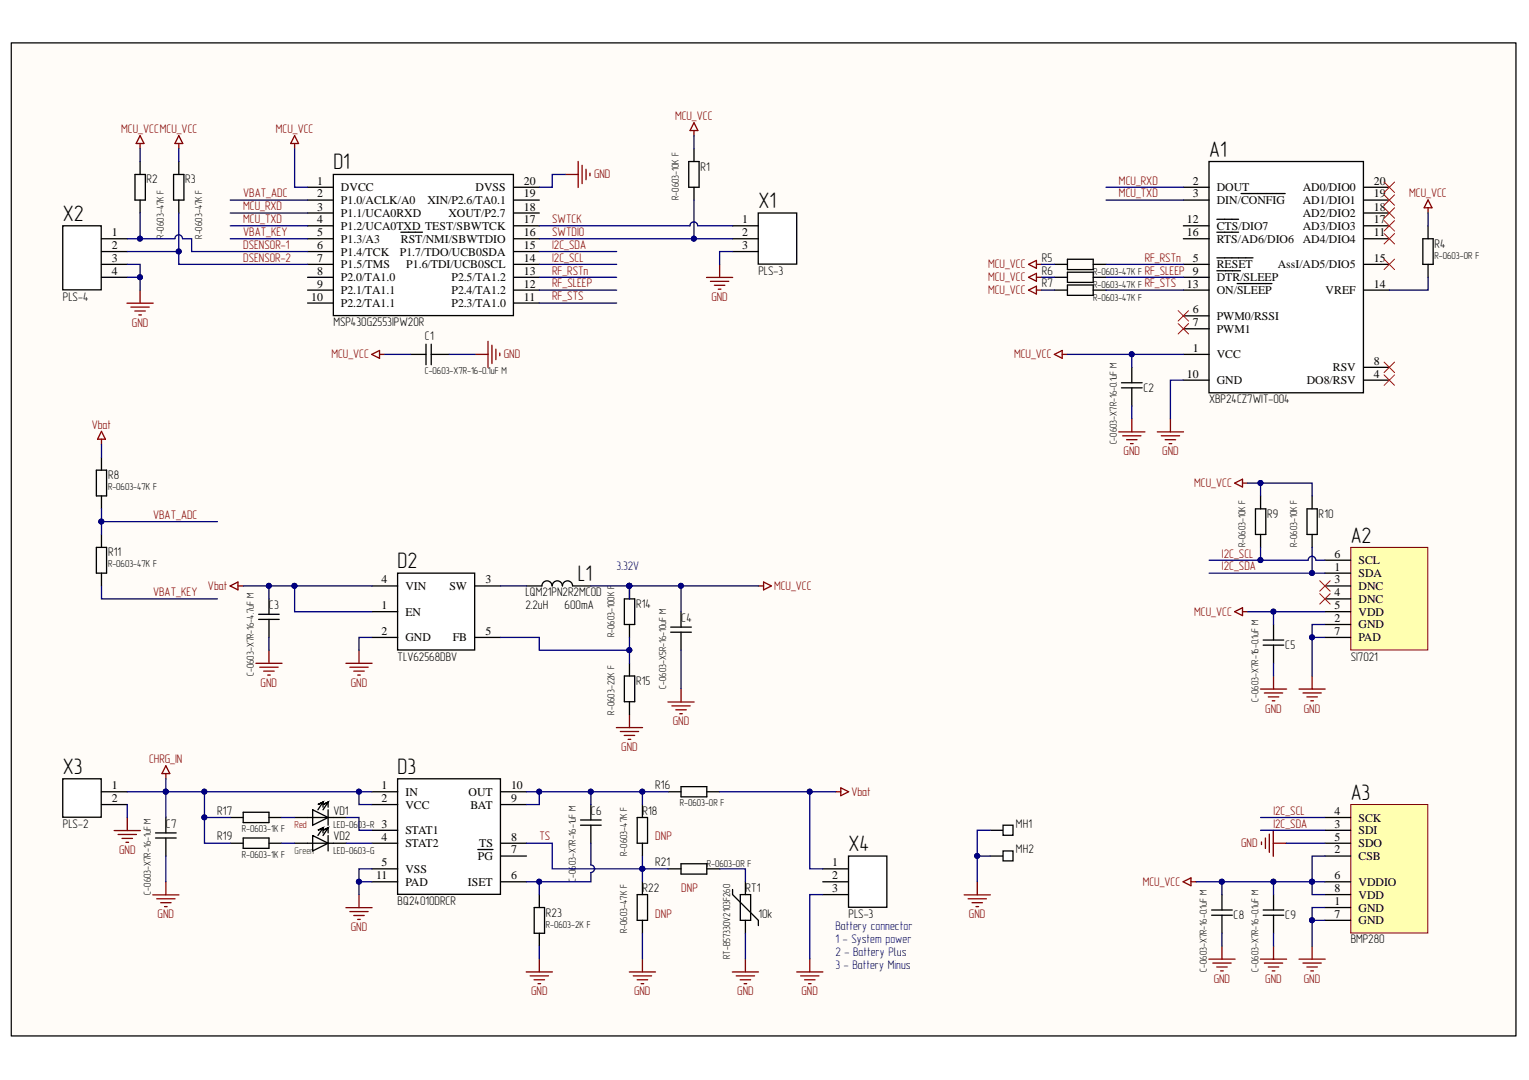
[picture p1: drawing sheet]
<svg xmlns="http://www.w3.org/2000/svg" width="297mm" height="210mm" viewBox="0 0 297 210" stroke-linecap="round" stroke-linejoin="round" font-family="sans-serif">
<defs><g id="words">
<g font-size="4.4">
<text x="64.8" y="32.9">D1</text>
<text x="234.9" y="30.4">A1</text>
<text x="147.3" y="40.4">X1</text>
<text x="12.2" y="42.9">X2</text>
<text x="262.4" y="105.4">A2</text>
<text x="77.2" y="110.4">D2</text>
<text x="112.3" y="112.9">L1</text>
<text x="12.2" y="150.4">X3</text>
<text x="77.2" y="150.4">D3</text>
<text x="262.4" y="155.4">A3</text>
<text x="164.8" y="165.4">X4</text>
</g>
<g font-size="2.4" fill="#800000">
<text x="131.1" y="23.3">MCU_VCC</text>
<text x="23.6" y="25.8">MCU_VCCMCU_VCC</text>
<text x="53.6" y="25.8">MCU_VCC</text>
<text x="115.4" y="34.6">GND</text>
<text x="217.4" y="35.9">MCU_RXD</text>
<text x="47.3" y="38.4">VBAT_ADC</text>
<text x="47.3" y="40.9">MCU_RXD</text>
<text x="217.4" y="38.4">MCU_TXD</text>
<text x="273.8" y="38.3">MCU_VCC</text>
<text x="47.3" y="43.4">MCU_TXD</text>
<text x="47.3" y="45.9">VBAT_KEY</text>
<text x="107.3" y="43.4">SWTCK</text>
<text x="107.3" y="45.9">SWTDIO</text>
<text x="47.3" y="48.4">DSENSOR-1</text>
<text x="47.3" y="50.8">DSENSOR-2</text>
<text x="107.3" y="48.4">I2C_SDA</text>
<text x="107.3" y="50.8">I2C_SCL</text>
<text x="107.3" y="53.4">RF_RSTn</text>
<text x="192" y="52.1">MCU_VCC</text>
<text x="222.4" y="50.8">RF_RSTn</text>
<text x="222.4" y="53.4">RF_SLEEP 9</text>
<text x="107.3" y="55.9">RF_SLEEP</text>
<text x="107.3" y="58.4">RF_STS</text>
<text x="138.2" y="58.5">GND</text>
<text x="192" y="54.6">MCU_VCC</text>
<text x="192" y="57.1">MCU_VCC</text>
<text x="222.4" y="55.9">RF_STS</text>
<text x="25.6" y="63.5">GND</text>
<text x="64.4" y="69.7">MCU_VCC</text>
<text x="97.9" y="69.7">GND</text>
<text x="197" y="69.7">MCU_VCC</text>
<text x="17.8" y="83.3">Vbat</text>
<text x="218.3" y="88.5">GND</text>
<text x="225.8" y="88.5">GND</text>
<text x="232" y="94.6">MCU_VCC</text>
<text x="29.7" y="100.8">VBAT_ADC</text>
<text x="237.4" y="110.9">I2C_SDA</text>
<text x="237.4" y="108.4">I2C_SCL</text>
<text x="29.7" y="115.8">VBAT_KEY</text>
<text x="40.4" y="114.6">Vbat</text>
<text x="150.4" y="114.6">MCU_VCC</text>
<text x="232" y="119.6">MCU_VCC</text>
<text x="50.6" y="133.5">GND</text>
<text x="68.1" y="133.5">GND</text>
<text x="130.7" y="141">GND</text>
<text x="245.8" y="138.5">GND</text>
<text x="253.3" y="138.5">GND</text>
<text x="29" y="148.3">CHRG_IN</text>
<text x="120.7" y="146">GND</text>
<text x="165.4" y="154.6">Vbat</text>
<text x="247.4" y="160.8">I2C_SDA</text>
<text x="247.4" y="158.4">I2C_SCL</text>
<text x="23.1" y="166">GND</text>
<text x="104.8" y="163.3">TS</text>
<text x="241.1" y="164.6">GND</text>
<text x="222" y="172.1">MCU_VCC</text>
<text x="30.6" y="178.5">GND</text>
<text x="188.2" y="178.5">GND</text>
<text x="68.1" y="181">GND</text>
<text x="235.8" y="191">GND</text>
<text x="245.8" y="191">GND</text>
<text x="253.3" y="191">GND</text>
<text x="103.2" y="193.5">GND</text>
<text x="123.2" y="193.5">GND</text>
<text x="143.2" y="193.5">GND</text>
<text x="155.7" y="193.5">GND</text>
</g>
<g font-size="2.4">
<text x="28.5" y="35.6">R2</text>
<text x="36" y="35.6">R3</text>
<text x="136.1" y="33.1">R1</text>
<text x="147.3" y="53.4">PLS-3</text>
<text x="202.4" y="50.8">R5</text>
<text x="202.4" y="53.4">R6</text>
<text x="278.7" y="48.1">R4</text>
<text x="12.2" y="58.4">PLS-4</text>
<text x="202.4" y="55.9">R7</text>
<text x="64.8" y="63.4">MSP430G2553IPW20R</text>
<text x="82.5" y="66.1">C1</text>
<text x="222.1" y="76.2">C2</text>
<text x="234.9" y="78.4">XBP24CZ7WIT-004</text>
<text x="21" y="93.1">R8</text>
<text x="246.2" y="100.6">R9</text>
<text x="256.2" y="100.6">R10</text>
<text x="21" y="108.1">R11</text>
<text x="52.2" y="118.3">C3</text>
<text x="102.1" y="118.4">2.2uH</text>
<text x="102.1" y="115.9">LQM21PN2R2MC0D</text>
<text x="109.7" y="118.4">600mA</text>
<text x="123.6" y="118.1">R14</text>
<text x="132.3" y="120.9">C4</text>
<text x="77.2" y="128.4">TLV62568DBV</text>
<text x="249.7" y="126.2">C5</text>
<text x="262.4" y="128.4">SI7021</text>
<text x="123.6" y="133.1">R15</text>
<text x="127.3" y="153.4">R16</text>
<text x="12.2" y="160.9">PLS-2</text>
<text x="32.2" y="160.8">C7</text>
<text x="42.2" y="158.4">R17</text>
<text x="64.8" y="158.4">VD1</text>
<text x="114.8" y="158.4">C6</text>
<text x="124.8" y="158.4">R18</text>
<text x="197.4" y="160.8">MH1</text>
<text x="42.2" y="163.3">R19</text>
<text x="64.8" y="163.3">VD2</text>
<text x="197.4" y="165.8">MH2</text>
<text x="124.8" y="173.4">R22</text>
<text x="127.3" y="168.4">R21</text>
<text x="144.8" y="173.4">RT1</text>
<text x="77.2" y="175.9">BQ24010DRCR</text>
<text x="106" y="178.1">R23</text>
<text x="147.3" y="178.3">10k</text>
<text x="164.8" y="178.4">PLS-3</text>
<text x="239.6" y="178.6">C8</text>
<text x="249.7" y="178.6">C9</text>
<text x="262.4" y="183.4">BMP280</text>
</g>
<g font-size="2.4" fill="#000080">
<text x="119.8" y="110.9">3.32V</text>
<text x="162.3" y="180.8">Battery connector</text>
<text x="162.3" y="183.3">1 - System power</text>
<text x="162.3" y="185.9">2 - Battery Plus</text>
<text x="162.3" y="188.4">3 - Battery Minus</text>
</g>
<g font-size="2.4" fill="#980000">
<text x="127.3" y="163.3">DNP</text>
<text x="132.3" y="173.4">DNP</text>
<text x="127.3" y="178.3">DNP</text>
</g>
<g font-size="2.3">
<text x="61.6" y="35.9">1</text>
<text x="101.8" y="35.9">20</text>
<text x="231.7" y="35.9">2</text>
<text x="266.9" y="35.9">20</text>
<text x="61.6" y="38.4">2</text>
<text x="61.6" y="40.9">3</text>
<text x="66.2" y="37.2">DVCC</text>
<text x="66.2" y="39.7">P1.0/ACLK/A0</text>
<text x="83" y="39.7">XIN/P2.6/TA0.1</text>
<text x="92.4" y="37.2">DVSS</text>
<text x="101.8" y="40.9">18</text>
<text x="101.8" y="38.4">19</text>
<text x="231.7" y="38.4">3</text>
<text x="236.4" y="37.2">DOUT</text>
<text x="236.4" y="39.7">DIN/CONFIG</text>
<text x="253.1" y="39.7">AD1/DIO1</text>
<text x="253.1" y="37.2">AD0/DIO0</text>
<text x="266.9" y="40.9">18</text>
<text x="266.9" y="38.4">19</text>
<text x="21.7" y="45.9">1</text>
<text x="61.6" y="43.4">4</text>
<text x="61.6" y="45.9">5</text>
<text x="66.2" y="42.2">P1.1/UCA0RXD</text>
<text x="66.2" y="44.7">P1.2/UCA0TXD TEST/SBWTCK</text>
<text x="66.2" y="47.2">P1.3/A3</text>
<text x="77.9" y="47.2">RST/NMI/SBWTDIO</text>
<text x="87.1" y="42.2">XOUT/P2.7</text>
<text x="101.8" y="45.9">16</text>
<text x="101.8" y="43.4">17</text>
<text x="144.2" y="43.4">1</text>
<text x="144.2" y="45.9">2</text>
<text x="230.6" y="43.4">12</text>
<text x="230.6" y="45.9">16</text>
<text x="236.4" y="44.7">CTS/DIO7</text>
<text x="236.4" y="47.2">RTS/AD6/DIO6</text>
<text x="253.1" y="47.2">AD4/DIO4</text>
<text x="253.1" y="44.7">AD3/DIO3</text>
<text x="253.1" y="42.2">AD2/DIO2</text>
<text x="266.9" y="45.9">11</text>
<text x="266.9" y="43.4">17</text>
<text x="21.7" y="48.4">2</text>
<text x="21.7" y="50.9">3</text>
<text x="21.7" y="53.4">4</text>
<text x="61.6" y="48.4">6</text>
<text x="61.6" y="50.9">7</text>
<text x="61.6" y="53.4">8</text>
<text x="66.2" y="49.7">P1.4/TCK</text>
<text x="66.2" y="52.2">P1.5/TMS</text>
<text x="77.7" y="49.7">P1.7/TDO/UCB0SDA</text>
<text x="78.9" y="52.2">P1.6/TDI/UCB0SCL</text>
<text x="101.8" y="53.4">13</text>
<text x="101.8" y="50.9">14</text>
<text x="101.8" y="48.4">15</text>
<text x="144.2" y="48.4">3</text>
<text x="231.7" y="50.9">5</text>
<text x="236.4" y="52.2">RESET</text>
<text x="248.2" y="52.2">AssI/AD5/DIO5</text>
<text x="266.9" y="50.9">15</text>
<text x="60.4" y="58.4">10</text>
<text x="61.6" y="55.9">9</text>
<text x="66.2" y="54.6">P2.0/TA1.0</text>
<text x="66.2" y="57.2">P2.1/TA1.1</text>
<text x="66.2" y="59.7">P2.2/TA1.1</text>
<text x="87.7" y="59.7">P2.3/TA1.0</text>
<text x="87.7" y="57.2">P2.4/TA1.2</text>
<text x="87.7" y="54.6">P2.5/TA1.2</text>
<text x="101.8" y="58.4">11</text>
<text x="101.8" y="55.9">12</text>
<text x="230.6" y="55.9">13</text>
<text x="236.4" y="54.6">DTR/SLEEP</text>
<text x="236.4" y="57.2">ON/SLEEP</text>
<text x="257.5" y="57.2">VREF</text>
<text x="266.9" y="55.9">14</text>
<text x="231.7" y="60.9">6</text>
<text x="231.7" y="63.4">7</text>
<text x="236.4" y="62.2">PWM0/RSSI</text>
<text x="236.4" y="64.7">PWM1</text>
<text x="231.7" y="68.4">1</text>
<text x="236.4" y="69.7">VCC</text>
<text x="266.9" y="70.9">8</text>
<text x="230.6" y="73.4">10</text>
<text x="236.4" y="74.7">GND</text>
<text x="253.9" y="74.7">DO8/RSV</text>
<text x="258.9" y="72.1">RSV</text>
<text x="266.9" y="73.4">4</text>
<text x="74.1" y="113.4">4</text>
<text x="94.3" y="113.4">3</text>
<text x="259.3" y="110.9">1</text>
<text x="259.3" y="113.4">3</text>
<text x="259.3" y="108.4">6</text>
<text x="263.9" y="112.2">SDA</text>
<text x="263.9" y="109.7">SCL</text>
<text x="74.1" y="118.4">1</text>
<text x="78.8" y="119.6">EN</text>
<text x="78.8" y="114.7">VIN</text>
<text x="87.3" y="114.7">SW</text>
<text x="259.3" y="115.9">4</text>
<text x="259.3" y="118.4">5</text>
<text x="263.9" y="114.7">DNC</text>
<text x="263.9" y="117.1">DNC</text>
<text x="263.9" y="119.6">VDD</text>
<text x="74.1" y="123.4">2</text>
<text x="78.8" y="124.7">GND</text>
<text x="87.9" y="124.7">FB</text>
<text x="94.3" y="123.4">5</text>
<text x="259.3" y="120.9">2</text>
<text x="259.3" y="123.4">7</text>
<text x="263.9" y="122.1">GND</text>
<text x="263.9" y="124.7">PAD</text>
<text x="21.7" y="153.4">1</text>
<text x="21.7" y="155.9">2</text>
<text x="74.1" y="155.9">2</text>
<text x="74.1" y="153.4">1</text>
<text x="78.8" y="154.6">IN</text>
<text x="91" y="154.6">OUT</text>
<text x="99.3" y="155.9">9</text>
<text x="99.3" y="153.4">10</text>
<text x="74.1" y="160.9">3</text>
<text x="78.8" y="157.2">VCC</text>
<text x="91.4" y="157.2">BAT</text>
<text x="259.3" y="160.9">3</text>
<text x="259.3" y="158.4">4</text>
<text x="263.9" y="159.7">SCK</text>
<text x="74.1" y="163.4">4</text>
<text x="78.8" y="162.2">STAT1</text>
<text x="78.8" y="164.6">STAT2</text>
<text x="92.9" y="167.1">PG</text>
<text x="93.1" y="164.6">TS</text>
<text x="99.3" y="165.9">7</text>
<text x="99.3" y="163.4">8</text>
<text x="259.3" y="165.9">2</text>
<text x="259.3" y="163.4">5</text>
<text x="263.9" y="167.1">CSB</text>
<text x="263.9" y="162.2">SDI</text>
<text x="263.9" y="164.6">SDO</text>
<text x="73.1" y="170.9">11</text>
<text x="74.1" y="168.4">5</text>
<text x="78.8" y="169.6">VSS</text>
<text x="78.8" y="172.2">PAD</text>
<text x="90.9" y="172.2">ISET</text>
<text x="99.3" y="170.9">6</text>
<text x="161.7" y="168.4">1</text>
<text x="161.7" y="170.9">2</text>
<text x="161.7" y="173.4">3</text>
<text x="259.3" y="170.9">6</text>
<text x="259.3" y="173.4">8</text>
<text x="263.9" y="172.2">VDDIO</text>
<text x="259.3" y="175.9">1</text>
<text x="259.3" y="178.4">7</text>
<text x="263.9" y="177.2">GND</text>
<text x="263.9" y="179.7">GND</text>
<text x="263.9" y="174.7">VDD</text>
</g>
<g font-size="2">
<text x="131.9" y="38.9" transform="rotate(-90 131.9 38.9)">R-0603-10K F</text>
<text x="31.8" y="46.4" transform="rotate(-90 31.8 46.4)">R-0603-47K F</text>
<text x="39.3" y="46.4" transform="rotate(-90 39.3 46.4)">R-0603-47K F</text>
<text x="217" y="86.4" transform="rotate(-90 217 86.4)">C-0603-X7R-16-0.1uF M</text>
<text x="242" y="106.4" transform="rotate(-90 242 106.4)">R-0603-10K F</text>
<text x="252" y="106.4" transform="rotate(-90 252 106.4)">R-0603-10K F</text>
<text x="119.4" y="123.9" transform="rotate(-90 119.4 123.9)">R-0603-100K F</text>
<text x="49.3" y="131.4" transform="rotate(-90 49.3 131.4)">C-0603-X7R-16-4.7uF M</text>
<text x="129.4" y="133.9" transform="rotate(-90 129.4 133.9)">C-0603-X5R-16-10uF M</text>
<text x="244.5" y="136.4" transform="rotate(-90 244.5 136.4)">C-0603-X7R-16-0.1uF M</text>
<text x="119.4" y="138.9" transform="rotate(-90 119.4 138.9)">R-0603-22K F</text>
<text x="121.9" y="166.4" transform="rotate(-90 121.9 166.4)">R-0603-47K F</text>
<text x="29.3" y="173.9" transform="rotate(-90 29.3 173.9)">C-0603-X7R-16-1uF M</text>
<text x="111.8" y="171.4" transform="rotate(-90 111.8 171.4)">C-0603-X7R-16-1uF M</text>
<text x="121.9" y="181.4" transform="rotate(-90 121.9 181.4)">R-0603-47K F</text>
<text x="141.9" y="186.4" transform="rotate(-90 141.9 186.4)">RT-B57330V2103F260</text>
<text x="234.5" y="188.9" transform="rotate(-90 234.5 188.9)">C-0603-X7R-16-0.1uF M</text>
<text x="244.5" y="188.9" transform="rotate(-90 244.5 188.9)">C-0603-X7R-16-0.1uF M</text>
</g>
<g font-size="1.9">
<text x="212.4" y="53.5">R-0603-47K F</text>
<text x="278.7" y="50.3">R-0603-0R F</text>
<text x="212.4" y="56">R-0603-47K F</text>
<text x="212.4" y="58.5">R-0603-47K F</text>
<text x="82.5" y="72.7">C-0603-X7R-16-0.1uF M</text>
<text x="21" y="95.3">R-0603-47K F</text>
<text x="21" y="110.3">R-0603-47K F</text>
<text x="47" y="161.7">R-0603-1K F</text>
<text x="64.8" y="161">LED-0603-R</text>
<text x="132.1" y="156.7">R-0603-0R F</text>
<text x="47" y="166.7">R-0603-1K F</text>
<text x="64.8" y="166">LED-0603-G</text>
<text x="137.3" y="168.5">R-0603-0R F</text>
<text x="106" y="180.3">R-0603-2K F</text>
</g>
<text font-size="1.9" fill="#980000" x="57.2" y="161">Red</text>
<text font-size="1.9" fill="#274e13" x="57.2" y="166">Green</text>
</g></defs>
<path d="M2.2 8.4h292.3v192.9h-292.3z" fill="#fffcf8" stroke="#000" stroke-width=".19"/>
<path d="M27.2 26.4l.8 1.5h-1.5zM27.2 27.9v1" fill="none" stroke="#800000" stroke-width=".25"/>
<path d="M107.2 113.9a.98 .98 0 0 0-.9-1 .98 .98 0 0 0-1 1h-3M109.2 113.9a.98 .98 0 0 0-.9-1 .98 .98 0 0 0-1 1M111.2 113.9a.98 .98 0 0 0-1-1 .98 .98 0 0 0-.9 1M111.3 113.9h3.5" fill="none" stroke="#000" stroke-width=".25"/>
<path d="M77.2 111.4h15v14.9h-15z" fill="#fff" stroke="#000" stroke-width=".25"/>
<g fill="none" stroke="#000" stroke-width=".25">
<path d="M18.7 91.4h2v5h-2zM19.7 88.9v2.5M19.7 96.4v2.5M18.7 106.4h2v5h-2zM19.7 103.9v2.5M19.7 111.4v2.5M50.2 119.4h4M52.3 116.4v3M72.3 118.9h5M72.3 113.9h5M92.3 113.9h5M121.3 116.4h2v5h-2z"/>
<path d="M122.3 113.9v2.5M132.3 118.9v3M50.2 120.4h4M52.3 120.4v3.5M72.3 123.9h5M92.3 123.9h5M121.3 131.4h2v5h-2zM122.3 121.4v2.5M122.3 128.9v2.5M122.3 136.4v2.5M130.3 121.9h4M130.3 122.9h4"/>
<path d="M132.3 122.9v3.5"/>
</g>
<g fill="none" stroke="#800000" stroke-width=".25">
<path d="M19.7 83.8l.8 1.6h-1.5zM19.7 85.4v1M44.7 113.9l1.5-.8v1.5zM46.2 113.9h1M147.3 113.9h1M148.3 113.1l1.6 .8-1.6 .7zM49.7 128.9h5.1M50.5 129.7h3.5M51.2 130.4h2.1M52 131.2h.5M52.3 126.4v2.5M67.2 128.9h5.1"/>
<path d="M68 129.7h3.5M68.7 130.4h2.1M69.5 131.2h.5M69.7 126.4v2.5M122.3 138.9v2.5M129.8 136.4h5M130.5 137.2h3.6M131.3 138h2M132 138.7h.6M132.3 133.9v2.5M119.7 141.4h5.1M120.5 142.2h3.6"/>
<path d="M121.3 142.9h2M122 143.7h.5"/>
</g>
<circle cx="122.3" cy="113.9" r=".49" fill="#000080" stroke="#000080" stroke-width=".19"/>
<path d="M12.2 43.9h7.5v12.4h-7.5z" fill="#fff" stroke="#000" stroke-width=".25"/>
<path d="M26.2 33.9h2v5h-2zM27.2 31.4v2.5M27.2 38.9v2.5M33.7 33.9h2v5h-2zM34.7 31.4v2.5M34.7 38.9v2.5M19.7 46.4h5M19.7 48.9h5M19.7 51.4h5M19.7 53.9h5" fill="none" stroke="#000" stroke-width=".25"/>
<path d="M34.7 26.4l.8 1.5h-1.5zM34.7 27.9v1M24.7 58.9h5.1M25.4 59.7h3.6M27.2 56.4v2.5M26.2 60.4h2M27 61.2h.5" fill="none" stroke="#800000" stroke-width=".25"/>
<path d="M77.2 151.4h20v22.4h-20z" fill="#fff" stroke="#000" stroke-width=".25"/>
<g fill="none" stroke="#000" stroke-width=".25">
<path d="M133.8 31.4h2v5h-2zM134.8 28.9v2.5M134.8 36.4v2.5M79.8 68.9h3M82.8 66.9v4M83.8 66.9v4M83.8 68.9h3.5M32.2 158.9v3M44.7 158.9h2.5M47.2 157.9h5.1v2h-5.1zM52.3 158.9h2.4M57.2 158.9h10.1"/>
<path d="M60.7 157.4l3 1.5-3 1.5zM62.8 156.9v-1l-1 .5 1-.5-1 1.5M63.7 156.9v-1l-.9 .5 .9-.5-.9 1.5M63.7 157.4v3M72.3 156.4h5M72.3 153.9h5M97.3 156.4h5M97.3 153.9h5M112.8 159.4h4M114.8 156.4v3M123.8 158.9h2v5h-2zM124.8 156.4v2.5"/>
<path d="M129.8 153.9h2.5M132.3 152.9h5v2h-5zM137.3 153.9h2.5M30.2 162.9h4M30.2 161.9h4M32.2 162.9v3.5M44.7 163.9h2.5M47.2 162.9h5.1v2h-5.1zM52.3 163.9h2.4M57.2 163.9h10.1M60.7 162.4l3 1.5-3 1.5zM62.8 161.9v-1l-1 .5 1-.5-1 1.5"/>
<path d="M63.7 161.9v-1l-.9 .5 .9-.5-.9 1.5M63.7 162.4v3M72.3 161.4h5M72.3 163.9h5M72.3 168.9h5M72.3 171.4h5M92.8 165.1h3M97.3 163.9h5M97.3 171.4h5M97.3 166.4h5M103.8 176.4h2v5h-2zM104.8 173.9v2.5"/>
<path d="M112.8 160.4h4M114.8 160.4v3.5M123.8 173.9h2v5h-2zM124.8 163.9v2.5M124.8 171.4v2.5M124.8 178.9v2.5M129.8 168.9h2.5M132.3 167.9h5v2h-5zM137.3 168.9h2.5M142.3 172.9v1l5 5v1M143.8 173.9h2v5h-2zM144.8 171.4v2.5"/>
<path d="M144.8 178.9v2.5M104.8 181.4v2.5"/>
</g>
<g fill="none" stroke="#800000" stroke-width=".25">
<path d="M57.2 26.4l.8 1.5h-1.5zM57.2 27.9v1M109.8 33.9h2.5M112.3 31.4v5M113.1 32.1v3.6M113.8 32.9v2M114.6 33.7v.5M134.8 23.9l.8 1.5h-1.5zM134.8 25.4v1M137.3 53.9h5M138 54.7h3.6M138.8 55.4h2"/>
<path d="M139.5 56.2h.6M139.8 51.4v2.5M72.2 68.9l1.5-.8v1.5zM73.7 68.9h1.1M92.3 68.9h2.5M94.8 66.3v5.1M95.6 67.1v3.6M96.3 67.9v2M97.1 68.6v.5M32.2 148.8l.8 1.6h-1.5zM32.2 150.4v1M162.3 153.9h1"/>
<path d="M163.3 153.1l1.6 .8-1.6 .7zM29.7 173.9h5.1M30.4 174.7h3.6M31.2 175.4h2M32 176.2h.5M32.2 171.4v2.5M67.2 176.4h5.1M68 177.2h3.5M68.7 177.9h2.1M69.5 178.7h.5M69.7 173.9v2.5M102.2 188.9h5.1"/>
<path d="M103 189.7h3.6M103.8 190.4h2M104.5 191.2h.5M104.8 186.4v2.5M122.3 188.9h5M123 189.7h3.6M123.8 190.4h2M124.5 191.2h.6M124.8 186.4v2.5M142.3 188.9h5.1M143 189.7h3.6M143.8 190.4h2"/>
<path d="M144.6 191.2h.5M144.8 186.4v2.5M154.8 188.9h5.1M155.5 189.7h3.6M156.3 190.4h2M157.1 191.2h.5M157.3 186.4v2.5"/>
</g>
<path d="M262.4 106.4h15v19.9h-15z" fill="#ffffb0" stroke="#800000" stroke-width=".19"/>
<path d="M257.4 111.4h5M257.4 113.9h5M257.4 116.4h5M257.4 118.9h5M257.4 108.9h5M257.4 121.4h5M257.4 123.9h5" fill="none" stroke="#000" stroke-width=".25"/>
<path d="M262.4 156.4h15v24.9h-15z" fill="#ffffb0" stroke="#800000" stroke-width=".19"/>
<g fill="none" stroke="#000" stroke-width=".25">
<path d="M243.9 98.9h2v5h-2zM244.9 96.4v2.5M253.9 98.9h2v5h-2zM254.9 96.4v2.5M244.9 103.9v2.5M254.9 103.9v2.5M245.4 124.4h4M245.4 125.4h4M247.4 121.4v3M247.4 125.4v3.5M257.4 158.9h5M235.4 176.9h4"/>
<path d="M235.4 177.9h4M237.4 173.9v3M237.4 177.9v3.5M245.4 176.9h4M245.4 177.9h4M247.4 173.9v3M247.4 177.9v3.5M257.4 176.4h5M257.4 166.4h5M257.4 161.4h5M257.4 163.9h5M257.4 171.4h5"/>
<path d="M257.4 178.9h5M257.4 173.9h5"/>
</g>
<g fill="none" stroke="#800000" stroke-width=".25">
<path d="M239.9 93.9l1.5-.8v1.6zM241.4 93.9h1M239.9 118.9l1.5-.8v1.5zM241.4 118.9h1M244.9 133.9h5M245.6 134.7h3.6M246.4 135.4h2M247.2 136.2h.5M247.4 131.4v2.5M252.4 133.9h5M253.1 134.7h3.6M253.9 135.4h2"/>
<path d="M254.7 136.2h.5M254.9 131.4v2.5M229.8 171.4l1.6-.8v1.5zM231.4 171.4h1M245.1 163.6v.5M245.8 162.9v2M246.6 162.1v3.6M247.4 161.3v5.1M247.4 163.9h2.5M234.8 186.4h5.1M235.6 187.2h3.6M236.4 187.9h2"/>
<path d="M237.1 188.7h.5M237.4 183.9v2.5M244.9 186.4h5M245.6 187.2h3.6M246.4 187.9h2M247.2 188.7h.5M247.4 183.9v2.5M252.4 186.4h5M253.1 187.2h3.6M253.9 187.9h2M254.7 188.7h.5M254.9 183.9v2.5"/>
</g>
<path d="M256.4 112.9l2 2M256.4 115.4l2 2M258.4 112.9l-2 2M258.4 115.4l-2 2" fill="none" stroke="#f00" stroke-width=".19"/>
<path d="M234.9 31.4h30v44.9h-30z" fill="#fff" stroke="#000" stroke-width=".25"/>
<g fill="none" stroke="#000" stroke-width=".25">
<path d="M229.9 36.4h5M229.9 38.9h5M241.1 37.6h8.6M264.9 36.4h5M264.9 38.9h5M204.9 51.4h2.5M207.4 50.4h5v2h-5zM212.4 51.4h2.5M229.9 51.4h5M229.9 53.9h5M229.9 46.4h5M229.9 43.9h5"/>
<path d="M229.9 56.4h5M236.4 50.1h7M236.4 52.6h4.6M236.4 42.6h4.2M236.4 45.1h4.2M240.3 55.1h6.8M264.9 51.4h5M264.9 46.4h5M264.9 43.9h5M264.9 56.4h5M264.9 41.4h5M276.4 46.4h2v5h-2z"/>
<path d="M277.4 43.9v2.5M277.4 51.4v2.5M217.9 74.4h4M217.9 75.4h4M219.9 71.4v3M219.9 75.4v3.5M229.9 68.9h5M229.9 73.9h5M229.9 61.4h5M229.9 63.9h5M264.9 73.9h5M264.9 71.4h5"/>
</g>
<g fill="none" stroke="#800000" stroke-width=".25">
<path d="M277.4 38.9l.8 1.5h-1.5zM199.8 51.4l1.5-.8v1.5zM199.8 53.9l1.5-.8v1.6zM201.3 51.4h1.1M201.3 53.9h1.1M277.4 40.4v1M204.8 68.9l1.6-.8v1.5zM206.4 68.9h1M217.3 83.9h5.1M218.1 84.7h3.6M218.9 85.5h2M219.6 86.2h.5"/>
<path d="M219.9 81.4v2.5M224.8 83.9h5.1M225.6 84.7h3.6M226.4 85.5h2M227.1 86.2h.5M227.4 81.4v2.5"/>
</g>
<g fill="none" stroke="#f00" stroke-width=".19">
<path d="M268.9 37.9l2 2M268.9 35.4l2 2M270.9 37.9l-2 2M270.9 35.4l-2 2M268.9 50.4l2 2M268.9 45.4l2 2M268.9 42.9l2 2M268.9 40.4l2 2M270.9 50.4l-2 2M270.9 45.4l-2 2M270.9 42.9l-2 2M270.9 40.4l-2 2"/>
<path d="M228.9 62.9l2 2M228.9 60.4l2 2M230.9 62.9l-2 2M230.9 60.4l-2 2M268.9 72.9l2 2M268.9 70.4l2 2M270.9 72.9l-2 2M270.9 70.4l-2 2"/>
</g>
<path d="M64.8 33.9h34.9v27.4h-34.9z" fill="#fff" stroke="#000" stroke-width=".25"/>
<g fill="none" stroke="#000" stroke-width=".25">
<path d="M59.8 36.4h5M59.8 38.9h5M99.8 36.4h5M99.8 38.9h5M59.8 41.4h5M59.8 43.9h5M59.8 46.4h5M59.8 48.9h5M59.8 51.4h5M59.8 53.9h5M59.8 56.4h5M59.8 58.9h5"/>
<path d="M77.9 45.1h4.2M99.8 41.4h5M99.8 43.9h5M99.8 46.4h5M99.8 48.9h5M99.8 51.4h5M99.8 53.9h5M99.8 56.4h5M99.8 58.9h5M204.9 53.9h2.5M204.9 56.4h2.5M207.4 52.9h5v2h-5z"/>
<path d="M207.4 55.4h5v2h-5zM212.4 53.9h2.5M212.4 56.4h2.5"/>
</g>
<path d="M199.8 56.4l1.5-.8v1.5zM201.3 56.4h1.1" fill="none" stroke="#800000" stroke-width=".25"/>
<path d="M147.3 41.4h7.5v9.9h-7.5z" fill="#fff" stroke="#000" stroke-width=".25"/>
<path d="M142.3 43.9h5M142.3 46.4h5M142.3 48.9h5M192.3 161.4h2.6" fill="none" stroke="#000" stroke-width=".25"/>
<path d="M194.9 160.4h1.9v1.9h-1.9z" fill="#fff" stroke="#000" stroke-width=".25"/>
<path d="M192.3 166.4h2.6" fill="none" stroke="#000" stroke-width=".25"/>
<path d="M194.9 165.4h1.9v1.9h-1.9z" fill="#fff" stroke="#000" stroke-width=".25"/>
<path d="M187.3 173.9h5.1M188.1 174.7h3.5M188.8 175.4h2.1M189.6 176.2h.5M189.9 171.4v2.5" fill="none" stroke="#800000" stroke-width=".25"/>
<path d="M12.2 151.4h7.5v7.4h-7.5z" fill="#fff" stroke="#000" stroke-width=".25"/>
<path d="M19.7 153.9h5M19.7 156.4h5" fill="none" stroke="#000" stroke-width=".25"/>
<path d="M24.7 158.9v2.5M22.2 161.4h5.1M22.9 162.2h3.6M23.7 162.9h2M24.5 163.7h.5" fill="none" stroke="#800000" stroke-width=".25"/>
<path d="M164.8 166.4h7.5v9.9h-7.5z" fill="#fff" stroke="#000" stroke-width=".25"/>
<path d="M159.8 168.9h5M159.8 171.4h5M159.8 173.9h5" fill="none" stroke="#000" stroke-width=".25"/>
<g fill="none" stroke="#000080" stroke-width=".25">
<path d="M27.2 28.9v2.5M34.7 28.9v2.5M44.7 38.9h15.1M57.2 28.9v7.5h2.6M109.8 33.9h-2.5v2.5h-2.5M134.8 26.4v2.5M134.8 38.9v7.5M214.9 38.9h15M214.9 36.4h15M24.7 53.9h2.5v2.5M24.7 51.4h2.5v2.5M27.2 41.4v5h-2.5"/>
<path d="M34.7 41.4v7.5h-10M34.7 48.9v2.5h25.1M35.4 46.4a.74 .74 0 0 0-.7-.8 .74 .74 0 0 0-.7 .8h-6.8M35.5 46.4h1.7v2.5h22.6M44.7 41.4h15.1M44.7 43.9h15.1M44.7 46.4h15.1M104.8 46.4h37.5M104.8 48.9h15M104.8 51.4h15M104.8 53.9h15M104.8 56.4h15"/>
<path d="M104.8 58.9h15M135.5 43.9a.75 .75 0 0 0-.7-.8 .75 .75 0 0 0-.8 .8h-29.2M135.6 43.9h6.7M142.3 48.9h-2.5v2.5M202.4 51.4h2.5M202.4 53.9h2.5M202.4 56.4h2.5M214.9 51.4h15M214.9 53.9h15M214.9 56.4h15M277.4 53.9v2.5h-7.5M277.4 41.4v2.5"/>
<path d="M74.8 68.9h5M87.3 68.9h5M207.4 68.9h22.5M219.9 68.9v2.5M219.9 78.9v2.5M229.9 73.9h-2.5v7.5M19.7 86.4v2.5M19.7 98.9v2.5M242.4 93.9h2.5v2.5M244.9 93.9h10v2.5M19.7 113.9v2.5h22.5M42.2 101.4h-22.5v2.5"/>
<path d="M47.2 113.9h25.1M52.3 113.9v2.5M57.2 113.9v5h15.1M97.3 113.9h5M114.8 113.9h32.5M122.3 113.9v2.5M132.3 113.9v5M234.9 111.4h22.5M242.4 118.9h15M244.9 106.4v2.5M247.4 118.9v2.5M254.9 106.4v5"/>
<path d="M255.6 108.9a.74 .74 0 0 0-.7-.8 .74 .74 0 0 0-.8 .8h-19.2M255.7 108.9h1.7M52.3 123.9v2.5M72.3 123.9h-2.6v2.5M97.3 123.9h7.5v2.5h17.5v-2.5M122.3 126.4v2.5M132.3 126.4v7.5M247.4 128.9v2.5M257.4 123.9h-2.5v7.5M257.4 121.4h-2.5v2.5M24.7 153.9h47.6M24.7 156.4v2.5"/>
<path d="M32.2 151.4v7.5M39.7 153.9v5h5M39.7 158.9v5h5M54.7 158.9h2.5M67.3 158.9h2.4v2.5h2.6M69.7 153.9v2.5h2.6M102.3 153.9h2.5v2.5h-2.5M104.8 153.9h20M114.8 153.9v2.5M129.8 153.9h-5v2.5M139.8 153.9h22.5M157.3 153.9v15h2.5"/>
<path d="M244.9 158.9h12.5M32.2 166.4v5M54.7 163.9h2.5M67.3 163.9h5M72.3 171.4h-2.6v2.5M72.3 168.9h-2.6v2.5M102.3 171.4h2.5v2.5M102.3 163.9h5v5h22.5M114.8 163.9v4.2a.74 .74 0 0 1 .7 .7 .74 .74 0 0 1-.7 .8M114.8 169.6v1.8h-10M124.8 166.4v5M139.8 168.9h5v2.5"/>
<path d="M159.8 173.9h-2.5v12.5M192.3 166.4h-2.4v5M192.3 161.4h-2.4v5M232.4 171.4h25M237.4 171.4v2.5M244.9 161.4h12.5M247.4 171.4v2.5M249.9 163.9h7.5M257.4 178.9h-2.5v5M257.4 166.4h-2.5v7.5h2.5M257.4 176.4h-2.5v2.5M104.8 183.9v2.5"/>
<path d="M124.8 181.4v5M144.8 181.4v5M237.4 181.4v2.5M247.4 181.4v2.5"/>
</g>
<g fill="#000080" stroke="#000080" stroke-width=".19">
<circle cx="122.3" cy="113.9" r=".49"/>
<circle cx="57.2" cy="113.9" r=".49"/>
<circle cx="52.2" cy="113.9" r=".48"/>
<circle cx="122.3" cy="126.4" r=".49"/>
<circle cx="132.3" cy="113.9" r=".48"/>
<circle cx="27.2" cy="46.4" r=".48"/>
<circle cx="34.7" cy="48.9" r=".48"/>
<circle cx="27.2" cy="53.9" r=".48"/>
<circle cx="69.7" cy="153.9" r=".48"/>
<circle cx="69.7" cy="171.4" r=".48"/>
<circle cx="39.7" cy="158.9" r=".48"/>
<circle cx="39.7" cy="153.9" r=".48"/>
<circle cx="32.2" cy="153.9" r=".48"/>
<circle cx="104.7" cy="171.4" r=".48"/>
<circle cx="157.3" cy="153.9" r=".48"/>
<circle cx="124.8" cy="168.8" r=".48"/>
<circle cx="104.7" cy="153.9" r=".48"/>
<circle cx="124.8" cy="153.9" r=".48"/>
<circle cx="114.8" cy="153.9" r=".48"/>
<circle cx="19.7" cy="101.4" r=".49"/>
<circle cx="134.8" cy="46.4" r=".48"/>
<circle cx="254.9" cy="123.9" r=".48"/>
<circle cx="247.4" cy="118.9" r=".48"/>
<circle cx="244.9" cy="108.9" r=".48"/>
<circle cx="254.9" cy="111.4" r=".48"/>
<circle cx="244.9" cy="93.9" r=".48"/>
<circle cx="254.9" cy="178.8" r=".48"/>
<circle cx="247.4" cy="171.4" r=".48"/>
<circle cx="237.4" cy="171.4" r=".49"/>
<circle cx="254.9" cy="171.4" r=".48"/>
<circle cx="219.9" cy="68.9" r=".48"/>
<circle cx="189.8" cy="166.4" r=".48"/>
</g>
<use href="#words"/>
</svg>
